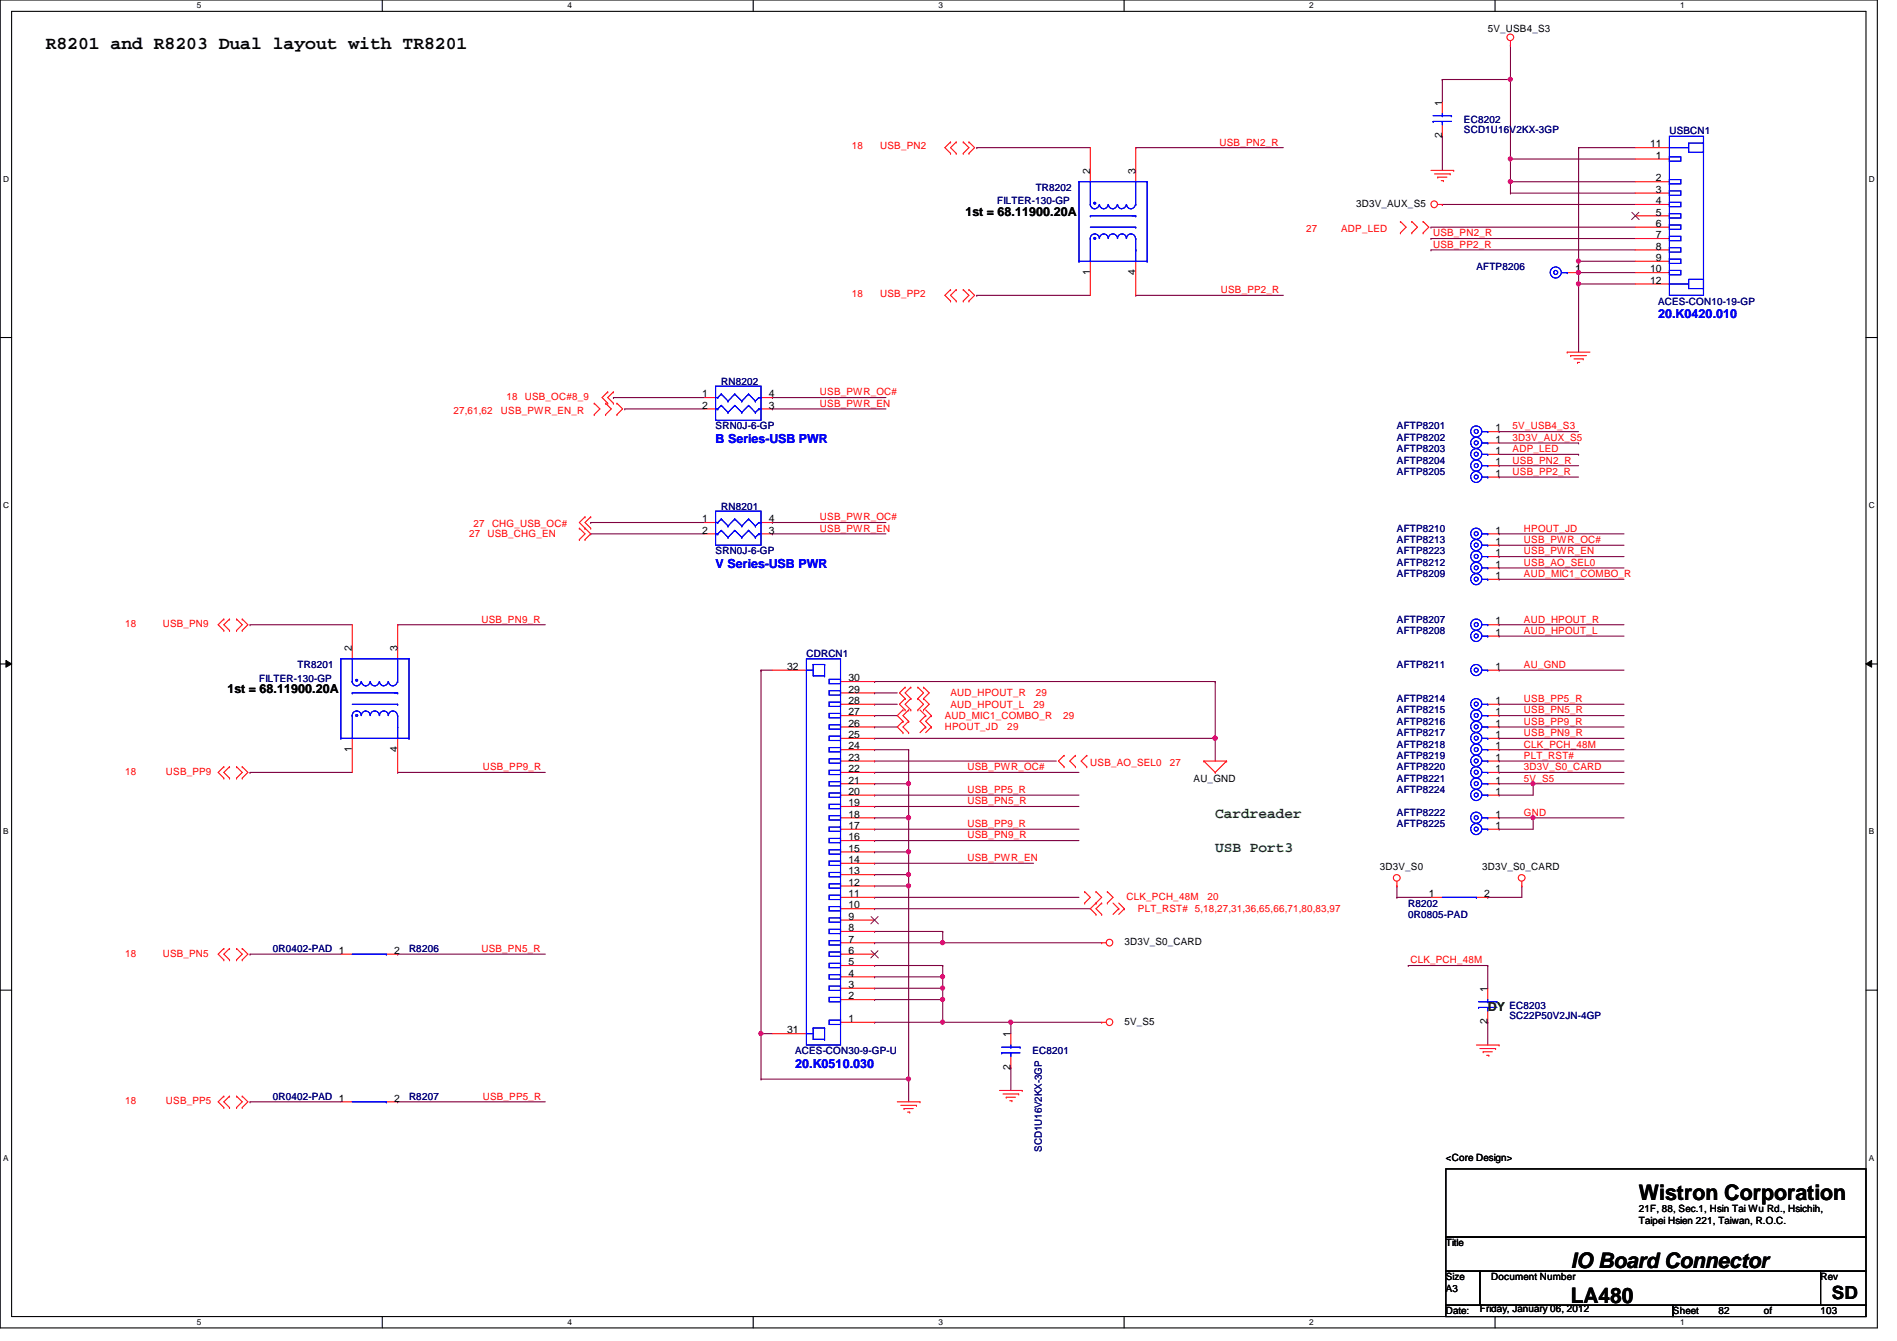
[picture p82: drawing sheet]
<svg xmlns="http://www.w3.org/2000/svg" width="297mm" height="210mm" viewBox="0 0 297 210" stroke-linecap="round" stroke-linejoin="round" font-family="sans-serif">
<defs><g id="words">
<g font-size="3.3">
<text x="256.6" y="187.9">Wistron Corporation</text>
<text x="246" y="203.9">LA480</text>
<text x="246" y="198.5">IO Board Connector</text>
</g>
<g font-size="2.8">
<text x="7.2" y="7.7">R8201 and R8203 Dual layout with TR8201</text>
<text x="286.8" y="203.4">SD</text>
</g>
<g font-size="2.3" fill="#008000">
<text x="190.3" y="128.1">Cardreader</text>
<text x="190.3" y="133.4">USB Port3</text>
</g>
<g font-size="1.9">
<text x="151.2" y="33.8">1st = 68.11900.20A</text>
<text x="35.6" y="108.5">1st = 68.11900.20A</text>
</g>
<g font-size="1.9" fill="#00f">
<text x="259.6" y="49.8">20.K0420.010</text>
<text x="112.1" y="69.4">B Series-USB PWR</text>
<text x="112.1" y="88.9">V Series-USB PWR</text>
<text x="124.5" y="167.2">20.K0510.030</text>
</g>
<text font-size="1.9" fill="#008000" x="233" y="158.3">DY</text>
<g font-size="1.6">
<text x="233" y="5">5V_USB4_S3</text>
<text x="225.8" y="16.6" transform="rotate(-90 225.8 16.6)">1</text>
<text x="225.8" y="21.7" transform="rotate(-90 225.8 21.7)">2</text>
<text x="258.4" y="23.1">11</text>
<text x="170.7" y="27.2" transform="rotate(-90 170.7 27.2)">2</text>
<text x="177.8" y="27.2" transform="rotate(-90 177.8 27.2)">3</text>
<text x="259.3" y="24.8">1</text>
<text x="259.3" y="28.4">2</text>
<text x="212.3" y="32.4">3D3V_AUX_S5</text>
<text x="259.3" y="30.2">3</text>
<text x="259.3" y="32">4</text>
<text x="259.3" y="33.7">5</text>
<text x="259.3" y="35.5">6</text>
<text x="259.3" y="37.3">7</text>
<text x="259.3" y="39.1">8</text>
<text x="259.3" y="40.9">9</text>
<text x="170.7" y="43" transform="rotate(-90 170.7 43)">1</text>
<text x="177.8" y="43" transform="rotate(-90 177.8 43)">4</text>
<text x="246.6" y="42.6">1</text>
<text x="258.4" y="42.6">10</text>
<text x="258.4" y="44.4">12</text>
<text x="109.9" y="62.2">1</text>
<text x="109.9" y="64">2</text>
<text x="120.4" y="64">3</text>
<text x="120.4" y="62.2">4</text>
<text x="234.2" y="71.1">1</text>
<text x="234.2" y="67.5">1</text>
<text x="234.2" y="69.3">1</text>
<text x="234.2" y="74.6">1</text>
<text x="234.2" y="72.9">1</text>
<text x="109.9" y="81.7">1</text>
<text x="109.9" y="83.5">2</text>
<text x="120.4" y="83.5">3</text>
<text x="120.4" y="81.7">4</text>
<text x="234.2" y="83.5">1</text>
<text x="234.2" y="87.1">1</text>
<text x="234.2" y="85.3">1</text>
<text x="234.2" y="88.9">1</text>
<text x="234.2" y="90.6">1</text>
<text x="55.1" y="101.9" transform="rotate(-90 55.1 101.9)">2</text>
<text x="62.2" y="101.9" transform="rotate(-90 62.2 101.9)">3</text>
<text x="234.2" y="99.5">1</text>
<text x="234.2" y="97.7">1</text>
<text x="123.3" y="104.9">32</text>
<text x="132.8" y="106.6">30</text>
<text x="234.2" y="104.9">1</text>
<text x="132.8" y="113.7">26</text>
<text x="132.8" y="112">27</text>
<text x="132.8" y="110.2">28</text>
<text x="132.8" y="108.4">29</text>
<text x="234.2" y="112">1</text>
<text x="234.2" y="110.2">1</text>
<text x="234.2" y="113.7">1</text>
<text x="55.1" y="117.7" transform="rotate(-90 55.1 117.7)">1</text>
<text x="62.2" y="117.7" transform="rotate(-90 62.2 117.7)">4</text>
<text x="132.8" y="119.1">23</text>
<text x="132.8" y="117.3">24</text>
<text x="132.8" y="115.5">25</text>
<text x="234.2" y="119.1">1</text>
<text x="234.2" y="115.5">1</text>
<text x="234.2" y="117.3">1</text>
<text x="132.8" y="124.4">20</text>
<text x="132.8" y="122.6">21</text>
<text x="132.8" y="120.9">22</text>
<text x="186.9" y="122.3">AU_GND</text>
<text x="234.2" y="124.4">1</text>
<text x="234.2" y="122.6">1</text>
<text x="234.2" y="120.9">1</text>
<text x="132.8" y="131.5">16</text>
<text x="132.8" y="129.8">17</text>
<text x="132.8" y="128">18</text>
<text x="132.8" y="126.2">19</text>
<text x="234.2" y="128">1</text>
<text x="234.2" y="129.8">1</text>
<text x="132.8" y="136.9">13</text>
<text x="132.8" y="135.1">14</text>
<text x="132.8" y="133.3">15</text>
<text x="216.1" y="136.2">3D3V_S0</text>
<text x="232.1" y="136.2">3D3V_S0_CARD</text>
<text x="132.8" y="144">9</text>
<text x="132.8" y="142.2">10</text>
<text x="132.8" y="140.4">11</text>
<text x="132.8" y="138.6">12</text>
<text x="223.7" y="140.4">1</text>
<text x="232.4" y="140.4">2</text>
<text x="61.7" y="149.3">2</text>
<text x="132.8" y="149.3">6</text>
<text x="132.8" y="147.5">7</text>
<text x="132.8" y="145.8">8</text>
<text x="176.1" y="148">3D3V_S0_CARD</text>
<text x="132.8" y="154.6">3</text>
<text x="132.8" y="152.9">4</text>
<text x="132.8" y="151.1">5</text>
<text x="232.9" y="155.2" transform="rotate(-90 232.9 155.2)">1</text>
<text x="123.3" y="161.8">31</text>
<text x="132.8" y="160">1</text>
<text x="132.8" y="156.4">2</text>
<text x="176.1" y="160.4">5V_S5</text>
<text x="232.9" y="160.4" transform="rotate(-90 232.9 160.4)">2</text>
<text x="158.2" y="167.5" transform="rotate(-90 158.2 167.5)">2</text>
<text x="158.2" y="162.3" transform="rotate(-90 158.2 162.3)">1</text>
<text x="61.7" y="172.4">2</text>
<text x="226.4" y="181.7">&lt;Core Design&gt;</text>
<text x="256.6" y="189.7">21F, 88, Sec.1, Hsin Tai Wu Rd., Hsichih,</text>
<text x="256.6" y="191.6">Taipei Hsien 221, Taiwan, R.O.C.</text>
<text x="226.4" y="195.1">Title</text>
<text x="226.4" y="200.4">Size</text>
<text x="226.4" y="202.2">A3</text>
<text x="233.5" y="200.4">Document Number</text>
<text x="285.1" y="200.4">Rev</text>
<text x="226.4" y="205.7">Date:</text>
<text x="231.7" y="205.4">Friday, January 06, 2012</text>
<text x="262" y="205.7">Sheet</text>
<text x="269.1" y="205.7">82</text>
<text x="276.2" y="205.7">of</text>
<text x="285.1" y="205.7">103</text>
</g>
<g font-size="1.6" fill="#f00">
<text x="133.4" y="23.3">18</text>
<text x="137.8" y="23.3">USB_PN2</text>
<text x="191" y="22.8">USB_PN2_R</text>
<text x="204.5" y="36.3">27</text>
<text x="210" y="36.3">ADP_LED</text>
<text x="224.4" y="37">USB_PN2_R</text>
<text x="224.4" y="38.8">USB_PP2_R</text>
<text x="133.4" y="46.4">18</text>
<text x="137.8" y="46.4">USB_PP2</text>
<text x="191.2" y="45.9">USB_PP2_R</text>
<text x="71" y="64.7">27,61,62</text>
<text x="78.4" y="64.7">USB_PWR_EN_R</text>
<text x="79.3" y="62.6">18 USB_OC#8_9</text>
<text x="128.4" y="63.7">USB_PWR_EN</text>
<text x="128.4" y="61.9">USB_PWR_OC#</text>
<text x="236.9" y="67.2">5V_USB4_S3</text>
<text x="236.9" y="69">3D3V_AUX_S5</text>
<text x="236.9" y="70.8">ADP_LED</text>
<text x="236.9" y="72.6">USB_PN2_R</text>
<text x="236.9" y="74.3">USB_PP2_R</text>
<text x="74.2" y="82.5">27</text>
<text x="77" y="82.5">CHG_USB_OC#</text>
<text x="128.4" y="81.4">USB_PWR_OC#</text>
<text x="128.4" y="83.2">USB_PWR_EN</text>
<text x="238.6" y="83.2">HPOUT_JD</text>
<text x="73.5" y="84.1">27 USB_CHG_EN</text>
<text x="238.6" y="88.6">USB_AO_SEL0</text>
<text x="238.6" y="85">USB_PWR_OC#</text>
<text x="238.6" y="86.8">USB_PWR_EN</text>
<text x="238.6" y="90.3">AUD_MIC1_COMBO_R</text>
<text x="19.6" y="98.2">18</text>
<text x="25.5" y="98.2">USB_PN9</text>
<text x="75.4" y="97.5">USB_PN9_R</text>
<text x="238.6" y="97.5">AUD_HPOUT_R</text>
<text x="238.6" y="99.2">AUD_HPOUT_L</text>
<text x="238.6" y="104.6">AU_GND</text>
<text x="148" y="112.6">AUD_MIC1_COMBO_R</text>
<text x="148.8" y="110.8">AUD_HPOUT_L</text>
<text x="148.8" y="109">AUD_HPOUT_R</text>
<text x="161.8" y="110.8">29</text>
<text x="162.2" y="109">29</text>
<text x="166.5" y="112.6">29</text>
<text x="238.6" y="109.9">USB_PP5_R</text>
<text x="238.6" y="111.7">USB_PN5_R</text>
<text x="238.6" y="113.5">USB_PP9_R</text>
<text x="148" y="114.3">HPOUT_JD</text>
<text x="157.7" y="114.3">29</text>
<text x="170.7" y="119.8">USB_AO_SEL0</text>
<text x="183.2" y="119.8">27</text>
<text x="238.6" y="115.2">USB_PN9_R</text>
<text x="238.6" y="117">CLK_PCH_48M</text>
<text x="238.6" y="118.8">PLT_RST#</text>
<text x="19.6" y="121.3">18</text>
<text x="26" y="121.3">USB_PP9</text>
<text x="75.6" y="120.6">USB_PP9_R</text>
<text x="151.5" y="120.6">USB_PWR_OC#</text>
<text x="151.5" y="124.1">USB_PP5_R</text>
<text x="151.5" y="125.9">USB_PN5_R</text>
<text x="238.6" y="120.6">3D3V_S0_CARD</text>
<text x="238.6" y="122.3">5V_S5</text>
<text x="151.5" y="131.2">USB_PN9_R</text>
<text x="151.5" y="129.5">USB_PP9_R</text>
<text x="238.6" y="127.7">GND</text>
<text x="151.5" y="134.8">USB_PWR_EN</text>
<text x="176.4" y="140.8">CLK_PCH_48M</text>
<text x="178.2" y="142.8">PLT_RST# 5,18,27,31,36,65,66,71,80,83,97</text>
<text x="189.1" y="140.8">20</text>
<text x="19.6" y="149.7">18</text>
<text x="25.5" y="149.7">USB_PN5</text>
<text x="75.4" y="149">USB_PN5_R</text>
<text x="220.8" y="150.8">CLK_PCH_48M</text>
<text x="19.6" y="172.8">18</text>
<text x="26" y="172.8">USB_PP5</text>
<text x="75.6" y="172.1">USB_PP5_R</text>
</g>
<g font-size="1.6" fill="#000080">
<text x="229.2" y="19.2">EC8202</text>
<text x="229.2" y="20.8">SCD1U16V2KX-3GP</text>
<text x="261.4" y="21">USBCN1</text>
<text x="162.2" y="29.9">TR8202</text>
<text x="156.2" y="32">FILTER-130-GP</text>
<text x="231.2" y="42.3">AFTP8206</text>
<text x="259.6" y="47.7">ACES-CON10-19-GP</text>
<text x="112.9" y="60.3">RN8202</text>
<text x="112.1" y="67.2">SRN0J-6-GP</text>
<text x="218.7" y="70.8">AFTP8203</text>
<text x="218.7" y="67.2">AFTP8201</text>
<text x="218.7" y="69">AFTP8202</text>
<text x="218.7" y="74.3">AFTP8205</text>
<text x="218.7" y="72.6">AFTP8204</text>
<text x="112.9" y="79.8">RN8201</text>
<text x="218.7" y="83.2">AFTP8210</text>
<text x="112.1" y="86.8">SRN0J-6-GP</text>
<text x="218.7" y="86.8">AFTP8223</text>
<text x="218.7" y="85">AFTP8213</text>
<text x="218.7" y="88.6">AFTP8212</text>
<text x="218.7" y="90.3">AFTP8209</text>
<text x="218.7" y="99.2">AFTP8208</text>
<text x="218.7" y="97.5">AFTP8207</text>
<text x="40.6" y="106.7">FILTER-130-GP</text>
<text x="46.6" y="104.6">TR8201</text>
<text x="126.3" y="102.8">CDRCN1</text>
<text x="218.7" y="104.6">AFTP8211</text>
<text x="218.7" y="111.7">AFTP8215</text>
<text x="218.7" y="109.9">AFTP8214</text>
<text x="218.7" y="113.5">AFTP8216</text>
<text x="218.7" y="118.8">AFTP8219</text>
<text x="218.7" y="115.2">AFTP8217</text>
<text x="218.7" y="117">AFTP8218</text>
<text x="218.7" y="124.1">AFTP8224</text>
<text x="218.7" y="122.3">AFTP8221</text>
<text x="218.7" y="120.6">AFTP8220</text>
<text x="218.7" y="127.7">AFTP8222</text>
<text x="218.7" y="129.5">AFTP8225</text>
<text x="220.5" y="141.9">R8202</text>
<text x="220.5" y="143.7">0R0805-PAD</text>
<text x="42.7" y="149">0R0402-PAD 1</text>
<text x="64" y="149">R8206</text>
<text x="236.3" y="157.9">EC8203</text>
<text x="236.3" y="159.5">SC22P50V2JN-4GP</text>
<text x="124.5" y="165">ACES-CON30-9-GP-U</text>
<text x="161.7" y="165">EC8201</text>
<text x="42.7" y="172.1">0R0402-PAD 1</text>
<text x="64" y="172.1">R8207</text>
<text x="163.1" y="180.3" transform="rotate(-90 163.1 180.3)">SCD1U16V2KX-3GP</text>
</g>
<g font-size="1.3">
<text x="30.8" y="1.3">5</text>
<text x="88.9" y="1.3">4</text>
<text x="146.9" y="1.3">3</text>
<text x="205" y="1.3">2</text>
<text x="263.1" y="1.3">1</text>
<text x=".5" y="28.4">D</text>
<text x="292.6" y="28.4">D</text>
<text x=".5" y="79.5">C</text>
<text x="292.6" y="79.5">C</text>
<text x=".5" y="130.6">B</text>
<text x="292.6" y="130.6">B</text>
<text x=".5" y="181.7">A</text>
<text x="292.6" y="181.7">A</text>
<text x="30.8" y="207.4">5</text>
<text x="88.9" y="207.4">4</text>
<text x="146.9" y="207.4">3</text>
<text x="205" y="207.4">2</text>
<text x="263.1" y="207.4">1</text>
</g>
</g></defs>
<path d="M0 0h294v207.9h-294zM1.8 1.8h290.4v204.3h-290.4z" fill="none" stroke="#000" stroke-width=".17"/>
<g fill="#fff">
<path d="M30.8 .2h.7v1.4h-.7z"/>
<path d="M30.8 206.2h.7v1.4h-.7z"/>
</g>
<path d="M59.9 0v1.8M59.9 206.1v1.8" fill="none" stroke="#000" stroke-width=".17"/>
<g fill="#fff">
<path d="M88.9 .2h.6v1.4h-.6z"/>
<path d="M88.9 206.2h.6v1.4h-.6z"/>
</g>
<path d="M117.9 0v1.8M117.9 206.1v1.8" fill="none" stroke="#000" stroke-width=".17"/>
<g fill="#fff">
<path d="M146.9 .2h.7v1.4h-.7z"/>
<path d="M146.9 206.2h.7v1.4h-.7z"/>
</g>
<path d="M176 0v1.8M176 206.1v1.8" fill="none" stroke="#000" stroke-width=".17"/>
<g fill="#fff">
<path d="M205 .2h.7v1.4h-.7z"/>
<path d="M205 206.2h.7v1.4h-.7z"/>
</g>
<path d="M234.1 0v1.8M234.1 206.1v1.8" fill="none" stroke="#000" stroke-width=".17"/>
<g fill="#fff">
<path d="M263.1 .2h.7v1.4h-.7z"/>
<path d="M263.1 206.2h.7v1.4h-.7z"/>
<path d="M.5 27.3h.9v1.4h-.9z"/>
<path d="M292.6 27.3h.9v1.4h-.9z"/>
<path d="M.5 78.4h.9v1.4h-.9z"/>
<path d="M292.6 78.4h.9v1.4h-.9z"/>
</g>
<path d="M0 52.8h1.8M292.2 52.8h1.8" fill="none" stroke="#000" stroke-width=".17"/>
<g fill="#fff">
<path d="M.5 129.5h.8v1.4h-.8z"/>
<path d="M292.6 129.5h.9v1.4h-.9z"/>
</g>
<path d="M0 103.9h1.8M292.2 103.9h1.8" fill="none" stroke="#000" stroke-width=".17"/>
<path d="M.9 103.4l.9 .5-.9 .5zM292.2 103.9l.9-.5v1z" fill="#000"/>
<path d="M.9 103.4l.9 .5-.9 .5zM292.2 103.9l.9-.5v1z" fill="none" stroke="#000" stroke-width=".16"/>
<g fill="#fff">
<path d="M.5 180.5h.8v1.4h-.8z"/>
<path d="M292.6 180.5h.9v1.4h-.9z"/>
</g>
<path d="M0 155h1.8M292.2 155h1.8" fill="none" stroke="#000" stroke-width=".17"/>
<path d="M234.7 67.6h.1M234.7 67.6h12.5M136.9 136.9h.1M136.9 136.9h5.4M142.3 136.9h.1M142.3 136.9v1.8" fill="none" stroke="#800040" stroke-width=".17"/>
<circle cx="142.3" cy="136.9" r=".32" fill="#f0f"/>
<circle cx="142.3" cy="136.9" r=".32" fill="none" stroke="#f0f" stroke-width=".17"/>
<path d="M136.9 106.7h.1M136.9 115.6h.1M136.9 106.7h53.4M136.9 115.6h53.4" fill="none" stroke="#800040" stroke-width=".17"/>
<circle cx="190.3" cy="115.5" r=".32" fill="#f0f"/>
<circle cx="190.3" cy="115.5" r=".32" fill="none" stroke="#f0f" stroke-width=".17"/>
<path d="M190.3 106.7h.1M190.3 115.6h.1M190.3 106.7v12.4M136.9 140.5h.1M136.9 140.5h32" fill="none" stroke="#800040" stroke-width=".17"/>
<circle cx="190.3" cy="115.5" r=".32" fill="#f0f"/>
<circle cx="190.3" cy="115.5" r=".32" fill="none" stroke="#f0f" stroke-width=".17"/>
<path d="M136.9 154.7h.1M136.9 154.7h10.7" fill="none" stroke="#800040" stroke-width=".17"/>
<circle cx="147.6" cy="154.7" r=".32" fill="#f0f"/>
<circle cx="147.6" cy="154.7" r=".32" fill="none" stroke="#f0f" stroke-width=".17"/>
<path d="M136.9 152.9h.1M136.9 152.9h10.7" fill="none" stroke="#800040" stroke-width=".17"/>
<circle cx="147.6" cy="152.9" r=".32" fill="#f0f"/>
<circle cx="147.6" cy="152.9" r=".32" fill="none" stroke="#f0f" stroke-width=".17"/>
<g fill="none" stroke="#800040" stroke-width=".17">
<path d="M136.9 119.1h.1M136.9 119.1h28.5M136.9 120.9h.1M136.9 120.9h32M136.9 151.1h.1M136.9 151.1h10.7M147.6 152.9h.1M147.6 154.7h.1M147.6 151.1h.1M147.6 145.8h.1M147.6 147.6h.1M147.6 145.8v1.8"/>
<path d="M147.6 151.1v5.4M147.6 147.6h24.9"/>
</g>
<circle cx="147.6" cy="147.5" r=".32" fill="#f0f"/>
<circle cx="147.6" cy="147.5" r=".32" fill="none" stroke="#f0f" stroke-width=".17"/>
<path d="M136.9 113.8h.1M136.9 113.8h3.6M147.6 160h.1M147.6 160h10.7" fill="none" stroke="#800040" stroke-width=".17"/>
<circle cx="147.6" cy="160" r=".32" fill="#f0f"/>
<circle cx="147.6" cy="160" r=".32" fill="none" stroke="#f0f" stroke-width=".17"/>
<path d="M142.3 133.3h.1M142.3 133.3v3.6" fill="none" stroke="#800040" stroke-width=".17"/>
<circle cx="142.3" cy="133.3" r=".32" fill="#f0f"/>
<circle cx="142.3" cy="133.3" r=".32" fill="none" stroke="#f0f" stroke-width=".17"/>
<g fill="none" stroke="#800040" stroke-width=".17">
<path d="M136.9 117.3h.1M136.9 117.3h5.4M142.3 117.3h.1M142.3 117.3v5.4h-5.4M136.9 124.5h.1M136.9 126.2h.1M136.9 131.6h.1M136.9 129.8h.1M136.9 122.7h.1M136.9 128h.1M136.9 124.5h32M136.9 126.2h32"/>
<path d="M136.9 131.6h32M136.9 129.8h32M136.9 128h5.4M158.3 160h.1M158.3 160h14.2"/>
</g>
<circle cx="158.3" cy="160" r=".32" fill="#f0f"/>
<circle cx="158.3" cy="160" r=".32" fill="none" stroke="#f0f" stroke-width=".17"/>
<path d="M136.9 108.5h.1M136.9 108.5h3.6M142.3 122.7h.1M142.3 122.7v5.3M158.3 160h.1M158.3 167.1h.1M158.3 160v1.8M158.3 167.1v3.6" fill="none" stroke="#800040" stroke-width=".17"/>
<circle cx="142.3" cy="128" r=".32" fill="#f0f"/>
<circle cx="142.3" cy="128" r=".32" fill="none" stroke="#f0f" stroke-width=".17"/>
<circle cx="142.3" cy="122.7" r=".32" fill="#f0f"/>
<circle cx="142.3" cy="122.7" r=".32" fill="none" stroke="#f0f" stroke-width=".17"/>
<path d="M136.9 110.2h.1M136.9 110.2h3.6M136.9 138.7h.1M136.9 138.7h5.4M136.9 142.2h.1M136.9 156.5h.1M136.9 142.2h33.8M136.9 156.5h10.7M147.6 156.5h.1M147.6 156.5v3.5h-10.7M136.9 160h.1" fill="none" stroke="#800040" stroke-width=".17"/>
<circle cx="147.6" cy="156.4" r=".32" fill="#f0f"/>
<circle cx="147.6" cy="156.4" r=".32" fill="none" stroke="#f0f" stroke-width=".17"/>
<path d="M142.3 138.7h.1M142.3 138.7v30.2" fill="none" stroke="#800040" stroke-width=".17"/>
<circle cx="142.3" cy="168.9" r=".32" fill="#f0f"/>
<circle cx="142.3" cy="168.9" r=".32" fill="none" stroke="#f0f" stroke-width=".17"/>
<circle cx="142.3" cy="138.7" r=".32" fill="#f0f"/>
<circle cx="142.3" cy="138.7" r=".32" fill="none" stroke="#f0f" stroke-width=".17"/>
<path d="M136.9 112h.1M136.9 112h3.6M136.9 133.3h.1M136.9 133.3h5.4M136.9 145.8h.1M136.9 145.8h10.7M119.2 161.8h.1M119.2 161.8v7.1" fill="none" stroke="#800040" stroke-width=".17"/>
<circle cx="119.1" cy="161.8" r=".32" fill="#f0f"/>
<circle cx="119.1" cy="161.8" r=".32" fill="none" stroke="#f0f" stroke-width=".17"/>
<path d="M119.2 104.9h.1M119.2 104.9v56.9M142.3 128h.1M142.3 128v5.3M119.2 168.9h.1M119.2 168.9h23.1M142.3 168.9h.1M142.3 168.9v3.6" fill="none" stroke="#800040" stroke-width=".17"/>
<circle cx="142.3" cy="128" r=".32" fill="#f0f"/>
<circle cx="142.3" cy="128" r=".32" fill="none" stroke="#f0f" stroke-width=".17"/>
<g fill="none" stroke="#800040" stroke-width=".17">
<path d="M234.7 72.9h.1M234.7 74.7h.1M234.7 69.3h12.5M234.7 72.9h12.5M234.7 74.7h12.5M234.7 71.1h12.5M247.2 69.3h.1M247.2 71.1h.1M234.7 97.8h.1M234.7 99.6h.1M234.7 90.7h.1M234.7 83.6h.1"/>
<path d="M234.7 88.9h.1M234.7 85.3h.1M234.7 97.8h19.6M234.7 99.6h19.6M234.7 90.7h19.6M234.7 83.6h19.6M234.7 88.9h19.6M234.7 85.3h19.6M234.7 104.9h.1M234.7 110.2h.1M234.7 112h.1M234.7 113.8h.1"/>
<path d="M234.7 115.6h.1M234.7 117.3h.1M234.7 119.1h.1M234.7 104.9h19.6M234.7 110.2h19.6M234.7 112h19.6M234.7 113.8h19.6M234.7 115.6h19.6M234.7 117.3h19.6M234.7 119.1h19.6M234.7 120.9h.1M234.7 120.9h19.6"/>
<path d="M240.1 122.7h.1M240.1 122.7h14.2M136.9 147.6h.1M136.9 147.6h10.7"/>
</g>
<circle cx="240" cy="122.7" r=".32" fill="#f0f"/>
<circle cx="240" cy="122.7" r=".32" fill="none" stroke="#f0f" stroke-width=".17"/>
<g fill="none" stroke="#800040" stroke-width=".17">
<path d="M247.2 40.9h.1M247.2 40.9h8.9M96.1 62.2h.1M96.1 62.2h14.2M97.8 64h.1M97.8 64h12.5M120.9 64h.1M120.9 62.2h.1M120.9 64h17.8M120.9 62.2h17.8M39.2 97.8h.1M39.2 97.8h16"/>
<path d="M92.5 83.6h.1M92.5 81.8h.1M92.5 83.6h17.8M92.5 81.8h17.8M120.9 81.8h.1M120.9 83.6h.1M120.9 83.6h17.8M120.9 81.8h17.8M234.7 87.1h.1M234.7 87.1h19.6M119.2 104.9h.1M119.2 104.9h1.7"/>
<path d="M39.2 120.9h.1M39.2 120.9h16M136.9 135.1h.1M136.9 135.1h24.9M218.7 138.7h.1M218.7 138.7v1.8M238.3 138.7h.1M238.3 138.7v1.8h-5.3M240.1 128h.1M240.1 128h14.2M218.7 140.5h.1M218.7 140.5h5.4"/>
<path d="M233 140.5h.1M119.2 161.8h.1M119.2 161.8h1.7"/>
</g>
<circle cx="247.2" cy="40.9" r=".32" fill="#f0f"/>
<circle cx="247.2" cy="40.9" r=".32" fill="none" stroke="#f0f" stroke-width=".17"/>
<path d="M247.2 42.7h.1M247.2 42.7v1.7" fill="none" stroke="#800040" stroke-width=".17"/>
<circle cx="247.2" cy="42.6" r=".32" fill="#f0f"/>
<circle cx="247.2" cy="42.6" r=".32" fill="none" stroke="#f0f" stroke-width=".17"/>
<path d="M236.5 12.4h.1M236.5 12.4v12.5M236.5 30.2h.1M236.5 28.4h.1M236.5 24.9h.1M236.5 30.2h19.6M236.5 28.4v1.8M236.5 24.9h19.6" fill="none" stroke="#800040" stroke-width=".17"/>
<circle cx="236.5" cy="24.9" r=".32" fill="#f0f"/>
<circle cx="236.5" cy="24.9" r=".32" fill="none" stroke="#f0f" stroke-width=".17"/>
<path d="M247.2 23.1h.1M247.2 23.1h8.9M247.2 23.1v17.8M247.2 42.7h.1M247.2 44.4h.1M247.2 42.7h8.9M247.2 44.4h8.9" fill="none" stroke="#800040" stroke-width=".17"/>
<circle cx="247.2" cy="44.4" r=".32" fill="#f0f"/>
<circle cx="247.2" cy="44.4" r=".32" fill="none" stroke="#f0f" stroke-width=".17"/>
<path d="M225.8 12.4h.1M225.8 12.4v3.6M225.8 12.4h10.7M225.8 21.3h.1M225.8 21.3v5.4M247.2 44.4h.1M247.2 44.4v10.7" fill="none" stroke="#800040" stroke-width=".17"/>
<circle cx="236.5" cy="12.4" r=".32" fill="#f0f"/>
<circle cx="236.5" cy="12.4" r=".32" fill="none" stroke="#f0f" stroke-width=".17"/>
<path d="M236.5 7.1h.1M236.5 7.1v5.3M247.2 42.7h.1M247.2 40.9v1.8" fill="none" stroke="#800040" stroke-width=".17"/>
<circle cx="247.2" cy="42.6" r=".32" fill="#f0f"/>
<circle cx="247.2" cy="42.6" r=".32" fill="none" stroke="#f0f" stroke-width=".17"/>
<path d="M224.1 37.3h.1M224.1 39.1h.1M224.1 37.3h32M224.1 39.1h32M225.8 32h.1M225.8 32h30.3M236.5 28.4h.1M236.5 28.4h19.6" fill="none" stroke="#800040" stroke-width=".17"/>
<circle cx="236.5" cy="28.4" r=".32" fill="#f0f"/>
<circle cx="236.5" cy="28.4" r=".32" fill="none" stroke="#f0f" stroke-width=".17"/>
<g fill="none" stroke="#800040" stroke-width=".17">
<path d="M152.9 23.1h.1M152.9 23.1h17.8M177.8 23.1h.1M177.8 23.1h23.2M224.1 35.6h.1M224.1 35.6h32M236.5 24.9h.1M236.5 24.9v3.5M152.9 46.2h.1M152.9 46.2h17.8M177.8 46.2h.1M177.8 46.2h23.2"/>
<path d="M62.3 97.8h.1M62.3 97.8h23.1M62.3 120.9h.1M62.3 120.9h23.1M234.7 124.5h.1M234.7 122.7h.1M234.7 129.8h.1M234.7 122.7h5.4M240.1 122.7h.1M240.1 128h.1M240.1 122.7v1.8h-5.4M240.1 128v1.8h-5.4"/>
<path d="M39.2 149.4h.1M39.2 149.4h14.2M62.3 149.4h.1M62.3 149.4h23.1M220.5 151.1h.1M220.5 151.1h12.5M233 151.1h.1M233 151.1v3.6M39.2 172.5h.1M39.2 172.5h14.2M62.3 172.5h.1M62.3 172.5h23.1"/>
<path d="M233 160h.1M233 160v3.6"/>
</g>
<circle cx="240" cy="128" r=".32" fill="#f0f"/>
<circle cx="240" cy="128" r=".32" fill="none" stroke="#f0f" stroke-width=".17"/>
<path d="M234.7 128h.1M234.7 128h5.4" fill="none" stroke="#800040" stroke-width=".17"/>
<g fill="none" stroke="#f00" stroke-width=".17">
<path d="M225.8 16v1.8M225.8 19.6v1.7M236.5 7.1h.1M236.5 6.4v.7M148.8 22.2h.1M148.8 24h.1M148.8 22.2l-.8 .9 .8 .9M149.7 22.2h.1M149.7 24h.1M149.7 22.2l-.9 .9 .9 .9M150.8 24h.1M150.8 22.2h.1"/>
<path d="M150.8 22.2l.9 .9-.9 .9M151.7 22.2h.1M151.7 24h.1M151.7 22.2l.9 .9-.9 .9M170.7 23.1v5.3M177.8 23.1v5.3M219.3 36.4h.1M219.3 34.7h.1M219.3 34.7l.9 .9-.9 .8M221.1 34.7h.1M221.1 36.4h.1M221.1 34.7l.9 .9-.9 .8"/>
<path d="M222.8 36.4h.1M222.8 34.7h.1M222.8 34.7l.9 .9-.9 .8M224.1 26.7h3.5M224.6 27.2h2.5M225.1 27.7h.1M225.1 27.7h1.5M225.1 32h.7M225.7 28.3h.3M225.8 32h.1M226 28.3h.1M227.1 27.2h.1"/>
<path d="M227.6 26.7h.1M256.1 32h5.3M256.1 24.9h5.3M256.1 28.4h5.3M256.1 30.2h5.3M256.1 33.8h5.3M256.1 35.6h5.3M256.1 37.3h5.3M256.1 39.1h5.3M256.1 23.1h5.3M148.8 45.3h.1M148.8 47.1h.1"/>
<path d="M148.8 45.3l-.8 .9 .8 .9M149.7 45.3h.1M149.7 47.1h.1M149.7 45.3l-.9 .9 .9 .9M150.8 47.1h.1M150.8 45.3h.1M150.8 45.3l.9 .9-.9 .9M151.7 45.3h.1M151.7 47.1h.1M151.7 45.3l.9 .9-.9 .9M170.7 40.9v5.3M177.8 40.9v5.3"/>
<path d="M245.4 55.1h.1M245.4 55.1h3.6M245.4 42.7h1.8M246 55.7h.1M246 55.7h2.4M246.5 56.2h1.4M247 56.7h.1M247 56.7h.4M247.9 56.2h.1M256.1 40.9h5.3M256.1 42.7h5.3M256.1 44.4h5.3"/>
<path d="M93 64.9h.1M93 63.1h.1M93 63.1l.9 .9-.9 .9M94.8 63.1h.1M94.8 64.9h.1M94.8 63.1l.9 .9-.9 .9M95.2 63.1h.1M95.2 61.3h.1M95.2 61.3l-.9 .9 .9 .9M96.1 63.1h.1M96.1 61.3h.1M96.1 61.3l-.9 .9 .9 .9"/>
<path d="M96.6 64.9h.1M96.6 63.1h.1M96.6 63.1l.9 .9-.9 .9M110.3 62.2h1.8M110.3 64h1.8M119.2 62.2h1.7M119.2 64h1.7M233 71.1h1.7M233 74.7h1.7M233 67.6h1.7M233 72.9h1.7M233 69.3h1.7"/>
<path d="M35 98.7h.1M35 96.9h.1M35 96.9l-.8 .9 .8 .9M35.9 98.7h.1M35.9 96.9h.1M35.9 96.9l-.9 .9 .9 .9M37 96.9h.1M37 98.7h.1M37 96.9l.9 .9-.9 .9M37.9 98.7h.1M37.9 96.9h.1M37.9 96.9l.9 .9-.9 .9"/>
<path d="M55.2 97.8v5.3M62.3 97.8v5.3M90.7 84.5h.1M90.7 82.7h.1M90.7 82.7l.9 .9-.9 .9M91.6 82.7h.1M91.6 84.5h.1M91.6 80.9h.1M91.6 80.9l-.9 .9 1.8 1.8-.9 .9M92.5 80.9h.1M92.5 82.7h.1M92.5 80.9l-.9 .9 .9 .9"/>
<path d="M110.3 83.6h1.8M110.3 81.8h1.8M119.2 83.6h1.7M119.2 81.8h1.7M233 87.1h1.7M233 90.7h1.7M233 99.6h1.7M233 85.3h1.7M233 83.6h1.7M233 97.8h1.7M233 88.9h1.7M55.2 115.6v5.3"/>
<path d="M62.3 115.6v5.3M120.9 104.9h5.4M131.6 119.1h5.3M131.6 117.3h5.3M131.6 115.6h5.3M131.6 113.8h5.3M131.6 112h5.3M131.6 110.2h5.3M131.6 108.5h5.3M131.6 106.7h5.3M141.4 111.1h.1M141.4 112.9h.1"/>
<path d="M141.4 114.7h.1M141.4 111.1l-.9 .9 .9 .9M141.4 112.9l-.9 .9 .9 .9M141.7 111.1h.1M141.7 109.3h.1M141.7 107.6h.1M141.7 109.3l-.9 .9 .9 .9M141.7 107.6l-.9 .9 .9 .8M142.3 112.9h.1M142.3 111.1h.1M142.3 114.7h.1M142.3 111.1l-.9 .9 .9 .9"/>
<path d="M142.3 112.9l-.9 .9 .9 .9M142.6 109.3h.1M142.6 111.1h.1M142.6 107.6h.1M142.6 109.3l-.9 .9 .9 .9M142.6 107.6l-.9 .9 .9 .8M143.7 111.1h.1M143.7 109.3h.1M143.7 107.6h.1M143.7 109.3l.9 .9-.9 .9M143.7 107.6l.9 .9-.9 .8M144.1 111.1l.8 .9"/>
<path d="M144.6 111.1h.1M144.6 109.3h.1M144.6 107.6h.1M144.6 109.3l.9 .9-.9 .9M144.6 107.6l.9 .9-.9 .8M144.9 112h.1M144.9 113.8h.1M144.9 112l-.8 .9 .8 .9M144.9 111.1l.9 .9M144.9 113.8l-.8 .9M145.8 112h.1M145.8 113.8h.1"/>
<path d="M145.8 112l-.9 .9 .9 .9M145.8 113.8l-.9 .9M166.6 118.2h.1M166.6 118.2l-.9 .9 .9 .9M168.4 118.2h.1M168.4 118.2l-.9 .9 .9 .9M170.2 118.2h.1M170.2 118.2l-.9 .9 .9 .9M188.5 119.1h.1M188.5 119.1h3.6M188.5 119.1l1.8 1.8M192.1 119.1h.1"/>
<path d="M192.1 119.1l-1.8 1.8M233 119.1h1.7M233 104.9h1.7M233 117.3h1.7M233 115.6h1.7M233 113.8h1.7M233 112h1.7M233 110.2h1.7M35 121.8h.1M35 120h.1M35 120l-.8 .9 .8 .9M35.9 121.8h.1"/>
<path d="M35.9 120h.1M35.9 120l-.9 .9 .9 .9M37 120h.1M37 121.8h.1M37 120l.9 .9-.9 .9M37.9 121.8h.1M37.9 120h.1M37.9 120l.9 .9-.9 .9M131.6 124.5h5.3M131.6 138.7h5.3M131.6 136.9h5.3M131.6 135.1h5.3"/>
<path d="M131.6 133.3h5.3M131.6 131.6h5.3M131.6 129.8h5.3M131.6 128h5.3M131.6 126.2h5.3M131.6 122.7h5.3M131.6 120.9h5.3M166.6 120h.1M168.4 120h.1M169.8 139.6h.1M169.8 139.6l.9 .9-.9 .9M170.2 120h.1"/>
<path d="M171.6 139.6h.1M171.6 139.6l.9 .9-1.8 1.7 .9 .9M173.4 139.6h.1M173.4 139.6l.9 .9-.9 .9M190.3 120.9h.1M218.7 138.7h.1M218.7 138v.7M233 124.5h1.7M233 129.8h1.7M233 128h1.7M233 122.7h1.7M233 120.9h1.7"/>
<path d="M238.3 138.7h.1M238.3 138v.7M35 150.2h.1M35 148.5h.1M35 148.5l-.8 .9 .8 .8M35.9 150.2h.1M35.9 148.5h.1M35.9 148.5l-.9 .9 .9 .8M37 148.5h.1M37 150.2h.1M37 148.5l.9 .9-.9 .8M37.9 150.2h.1"/>
<path d="M37.9 148.5h.1M37.9 148.5l.9 .9-.9 .8M53.4 149.4h1.8M60.5 149.4h1.8M131.6 147.6h5.3M131.6 156.5h5.3M131.6 154.7h5.3M131.6 152.9h5.3M131.6 151.1h5.3M131.6 149.4h5.3M131.6 145.8h5.3M131.6 144h5.3"/>
<path d="M131.6 142.2h5.3M131.6 140.5h5.3M169.8 141.4h.1M171.6 141.4h.1M171.6 143.1h.1M172.5 147.6h.1M172.5 143.1h.1M172.5 141.4h.1M172.5 147.6h.7M172.5 141.4l-.9 .8 .9 .9M173.4 141.4h.1M174.3 141.4l.9 .8"/>
<path d="M175.2 142.2h.1M175.2 141.4l.9 .8M175.2 142.2l-.9 .9M176.1 142.2h.1M176.1 142.2l-.9 .9M224.1 140.5h1.7M231.2 140.5h1.8M233 154.7v1.8M233 158.2v1.8M35 173.4h.1M35 171.6h.1M35 171.6l-.8 .9 .8 .9"/>
<path d="M35.9 173.4h.1M35.9 171.6h.1M35.9 171.6l-.9 .9 .9 .9M37 171.6h.1M37 173.4h.1M37 171.6l.9 .9-.9 .9M37.9 173.4h.1M37.9 171.6h.1M37.9 171.6l.9 .9-.9 .9M53.4 172.5h1.8M60.5 172.5h1.8M120.9 161.8h5.4"/>
<path d="M131.6 160h5.3M140.5 172.5h3.6M141.1 173h2.4M141.6 173.5h.1M141.6 173.5h1.4M142.1 174.1h.3M142.4 174.1h.1M143.5 173h.1M144.1 172.5h.1M156.5 170.7h3.6M157.1 171.2h2.4M157.6 171.7h.1"/>
<path d="M157.6 171.7h1.4M158.1 172.3h.4M158.3 161.8v1.8M158.3 165.4v1.7M158.5 172.3h.1M159.5 171.2h.1M160.1 170.7h.1M172.5 160h.1M172.5 160h.7M231.2 163.6h3.5M231.7 164.1h2.5M232.2 164.6h.1"/>
<path d="M232.2 164.6h1.5M232.8 165.2h.3M233.1 165.2h.1M234.2 164.1h.1M234.7 163.6h.1"/>
<circle cx="236.5" cy="5.8" r=".52"/>
<circle cx="224.6" cy="32" r=".52"/>
<circle cx="218.7" cy="137.4" r=".52"/>
<circle cx="238.3" cy="137.4" r=".52"/>
<circle cx="173.7" cy="147.5" r=".52"/>
<circle cx="173.7" cy="160" r=".52"/>
</g>
<path d="M226.4 183h65.8v10.6h-65.8zM226.4 193.6h65.8v5.4h-65.8zM226.4 199h5.3v5.3h-5.3zM231.7 199h53.4v5.3h-53.4zM285.1 199h7.1v5.3h-7.1zM226.4 204.3h35.6v1.8h-35.6zM262 204.3h30.2v1.8h-30.2z" fill="none" stroke="#000" stroke-width=".17"/>
<g fill="none" stroke="#00f" stroke-width=".17">
<path d="M224.4 19h.1M224.4 18.1h2.9M224.4 19h2.9M225.8 18.1h.1M225.8 19h.1M225.8 17.8v.3M225.8 19v.6M227.3 18.1h.1M168.9 28.4h.1M168.9 28.4h10.7M168.9 28.4v12.5M170.7 37.3h.1"/>
<path d="M170.7 32h.1M170.7 32a.7 .7 0 0 0 .7 .7 .7 .7 0 0 0 .7-.7M170.7 37.3a.7 .7 0 0 1 .7-.7 .7 .7 0 0 1 .7 .7M170.7 33.8h.1M170.7 28.4v3.6M170.7 37.3v3.6M170.7 35.6h7.1M170.7 33.8h7.1M171.3 31.7h.2v.2h-.2zM171.3 37.2h.2v.2h-.2zM172.2 32a.68 .68 0 0 0 .6 .7 .68 .68 0 0 0 .7-.7M172.2 37.3a.68 .68 0 0 1 .6-.7 .68 .68 0 0 1 .7 .7"/>
<path d="M173.6 32a.7 .7 0 0 0 .7 .7 .7 .7 0 0 0 .7-.7M173.6 37.3a.7 .7 0 0 1 .7-.7 .7 .7 0 0 1 .7 .7M175 32a.66 .66 0 0 0 .5 .7 .66 .66 0 0 0 .8-.5l.1-.2M175 37.3a.68 .68 0 0 1 .7-.7 .68 .68 0 0 1 .7 .7M176.4 32a.7 .7 0 0 0 .7 .7 .7 .7 0 0 0 .7-.7M176.4 37.3a.7 .7 0 0 1 .7-.7 .7 .7 0 0 1 .7 .7M177.8 39.1h.1M177.8 37.3h.1M177.8 32h.1M177.8 35.6h.1M177.8 33.8h.1M177.8 28.4v3.6"/>
<path d="M177.8 37.3v3.6M179.6 28.4h.1M179.6 28.4v12.5M261.4 24.6h1.8v.6h-1.8zM261.4 28.1h1.8v.7h-1.8zM261.4 29.9h1.8v.7h-1.8zM261.4 31.7h1.8v.6h-1.8zM261.4 33.4h1.8v.7h-1.8zM261.4 35.2h1.8v.7h-1.8zM261.4 37h1.8v.7h-1.8zM261.4 38.8h1.8v.7h-1.8zM261.4 21.3h5.3v24.9h-5.3z"/>
<path d="M261.4 23.1h.1M261.4 23.1h3M264.4 22.4h2.3v1.4h-2.3zM168.9 40.9h.1M168.9 40.9h10.7M179.6 40.9h.1M244.5 42.7h.9M245.4 42.7h.1M261.4 40.6h1.8v.6h-1.8zM261.4 42.3h1.8v.7h-1.8zM261.4 44.4h.1M261.4 44.4h3"/>
<path d="M264.4 43.7h2.3v1.5h-2.3zM112.1 60.5h7.1v5.3h-7.1zM112.1 64h.1M112.1 62.2h.3M112.1 64h.3M112.4 62.2h.1M112.4 64h.1M112.9 61.7h.1M112.9 63.5h.1M112.9 61.7l-.5 .5M112.9 61.7l1.1 1.1M112.9 63.5l1.1 1.1"/>
<path d="M112.9 63.5l-.5 .5M114 62.8h.1M114 64.6h.1M115.1 61.7h.1M115.1 63.5h.1M115.1 61.7l-1.1 1.1M115.1 61.7l1.1 1.1M115.1 63.5l1.1 1.1M115.1 63.5l-1.1 1.1M116.2 62.8h.1M116.2 64.6h.1M117.2 61.7h.1"/>
<path d="M117.2 63.5h.1M117.2 61.7l-1 1.1M117.2 61.7l1.1 1.1M117.2 63.5l1.1 1.1M117.2 63.5l-1 1.1M118.3 62.8h.1M118.3 64.6h.1M118.8 62.2h.1M118.8 64h.1M118.8 62.2h.4M118.8 62.2l-.5 .6M118.8 64h.4"/>
<path d="M118.8 64l-.5 .6M119.2 62.2h.1M232.1 71.1h.9M232.1 74.7h.9M232.1 67.6h.9M232.1 72.9h.9M232.1 69.3h.9M233 71.1h.1M233 74.7h.1M233 67.6h.1M233 72.9h.1M233 69.3h.1"/>
<path d="M112.1 80h7.1v5.3h-7.1zM112.1 83.6h.1M112.1 83.6h.3M112.1 81.8h.3M112.4 81.8h.1M112.4 83.6h.1M112.9 81.2h.1M112.9 83h.1M112.9 81.2l-.5 .6M112.9 81.2l1.1 1.1M112.9 83l1.1 1.1M112.9 83l-.5 .6"/>
<path d="M114 82.3h.1M114 84.1h.1M115.1 81.2h.1M115.1 83h.1M115.1 81.2l-1.1 1.1M115.1 81.2l1.1 1.1M115.1 83l1.1 1.1M115.1 83l-1.1 1.1M116.2 82.3h.1M116.2 84.1h.1M117.2 81.2h.1M117.2 83h.1"/>
<path d="M117.2 81.2l-1 1.1M117.2 81.2l1.1 1.1M117.2 83l1.1 1.1M117.2 83l-1 1.1M118.3 82.3h.1M118.3 84.1h.1M118.8 81.8h.1M118.8 83.6h.1M118.8 83.6h.4M118.8 81.8h.4M118.8 81.8l-.5 .5M118.8 83.6l-.5 .5"/>
<path d="M119.2 81.8h.1M232.1 87.1h.9M232.1 90.7h.9M232.1 99.6h.9M232.1 85.3h.9M232.1 83.6h.9M232.1 97.8h.9M232.1 88.9h.9M233 87.1h.1M233 90.7h.1M233 99.6h.1M233 85.3h.1"/>
<path d="M233 83.6h.1M233 97.8h.1M233 88.9h.1M53.4 115.6h.1M53.4 103.1h.1M53.4 103.1h10.6M53.4 115.6h10.6M53.4 103.1v12.5M55.2 112h.1M55.2 106.7h.1M55.2 106.7a.7 .7 0 0 0 .7 .7 .7 .7 0 0 0 .7-.7M55.2 112a.7 .7 0 0 1 .7-.7 .7 .7 0 0 1 .7 .7"/>
<path d="M55.2 108.5h.1M55.2 103.1v3.6M55.2 112v3.6M55.2 110.2h7.1M55.2 108.5h7.1M55.7 106.4h.3v.2h-.3zM55.7 111.9h.3v.2h-.3zM56.6 106.7a.68 .68 0 0 0 .7 .7 .68 .68 0 0 0 .7-.7M56.6 112a.68 .68 0 0 1 .7-.7 .68 .68 0 0 1 .7 .7M58 106.7a.7 .7 0 0 0 .7 .7 .7 .7 0 0 0 .7-.7M58 112a.7 .7 0 0 1 .7-.7 .7 .7 0 0 1 .7 .7M59.4 106.7a.66 .66 0 0 0 .6 .6 .66 .66 0 0 0 .7-.4l.1-.2"/>
<path d="M59.4 112a.68 .68 0 0 1 .7-.7 .68 .68 0 0 1 .7 .7M60.8 106.7a.7 .7 0 0 0 .7 .7 .7 .7 0 0 0 .7-.7M60.8 112a.7 .7 0 0 1 .7-.7 .7 .7 0 0 1 .7 .7M62.3 113.8h.1M62.3 112h.1M62.3 106.7h.1M62.3 110.2h.1M62.3 108.5h.1M62.3 103.1v3.6M62.3 112v3.6M64 103.1h.1M64 115.6h.1"/>
<path d="M64 103.1v12.5M126.3 103.1h5.3v60.5h-5.3zM126.3 104.9h.1M126.3 104.9h1M127.3 104h.1M127.3 104v1.8h1.8M127.3 104h1.8M129.1 104h.1M129.1 105.8h.1M129.1 104v1.8M129.8 118.8h1.8v.7h-1.8zM129.8 115.2h1.8v.7h-1.8z"/>
<path d="M129.8 117h1.8v.7h-1.8zM129.8 111.7h1.8v.7h-1.8zM129.8 113.5h1.8v.6h-1.8zM129.8 108.1h1.8v.7h-1.8zM129.8 109.9h1.8v.7h-1.8zM129.8 106.3h1.8v.7h-1.8zM232.1 110.2h.9M232.1 115.6h.9M232.1 104.9h.9M232.1 119.1h.9M232.1 112h.9M232.1 113.8h.9"/>
<path d="M232.1 117.3h.9M233 119.1h.1M233 115.6h.1M233 112h.1M233 104.9h.1M233 110.2h.1M233 113.8h.1M233 117.3h.1M129.8 136.6h1.8v.6h-1.8zM129.8 138.3h1.8v.7h-1.8zM129.8 133h1.8v.7h-1.8zM129.8 134.8h1.8v.7h-1.8z"/>
<path d="M129.8 129.5h1.8v.6h-1.8zM129.8 131.2h1.8v.7h-1.8zM129.8 125.9h1.8v.7h-1.8zM129.8 127.7h1.8v.7h-1.8zM129.8 122.3h1.8v.7h-1.8zM129.8 124.1h1.8v.7h-1.8zM129.8 120.6h1.8v.6h-1.8zM232.1 124.5h.9M232.1 128h.9M232.1 129.8h.9M232.1 122.7h.9M232.1 120.9h.9"/>
<path d="M233 124.5h.1M233 128h.1M233 129.8h.1M233 122.7h.1M233 120.9h.1M55.2 149.4h5.3M60.5 149.4h.1M129.8 159.7h1.8v.7h-1.8zM129.8 156.1h1.8v.7h-1.8zM129.8 154.3h1.8v.7h-1.8zM129.8 150.8h1.8v.7h-1.8zM129.8 152.6h1.8v.6h-1.8z"/>
<path d="M129.8 147.2h1.8v.7h-1.8zM129.8 149h1.8v.7h-1.8zM129.8 143.7h1.8v.7h-1.8zM129.8 145.5h1.8v.6h-1.8zM129.8 140.1h1.8v.7h-1.8zM129.8 141.9h1.8v.7h-1.8zM225.8 140.5h5.4M231.2 140.5h.1M231.5 157.7h.1M231.5 156.8h2.9M231.5 157.7h2.9M233 156.8h.1"/>
<path d="M233 157.7h.1M233 156.5v.3M233 157.7v.5M234.4 156.8h.1M55.2 172.5h5.3M60.5 172.5h.1M126.3 161.8h.1M126.3 161.8h1M127.3 160.9h.1M127.3 160.9v1.8h1.8M127.3 160.9h1.8M129.1 160.9h.1"/>
<path d="M129.1 162.7h.1M129.1 160.9v1.8M156.8 164.8h.1M156.8 163.9h2.9M156.8 164.8h2.9M158.3 163.9h.1M158.3 164.8h.1M158.3 163.6v.3M158.3 164.8v.6M159.7 163.9h.1"/>
<circle cx="243.6" cy="42.6" r=".32"/>
<circle cx="243.6" cy="42.6" r=".87"/>
<circle cx="231.2" cy="74.6" r=".32"/>
<circle cx="231.2" cy="67.5" r=".32"/>
<circle cx="231.2" cy="72.9" r=".32"/>
<circle cx="231.2" cy="69.3" r=".32"/>
<circle cx="231.2" cy="71.1" r=".32"/>
<circle cx="231.2" cy="71.1" r=".87"/>
<circle cx="231.2" cy="67.5" r=".87"/>
<circle cx="231.2" cy="74.6" r=".87"/>
<circle cx="231.2" cy="69.3" r=".87"/>
<circle cx="231.2" cy="72.9" r=".87"/>
<circle cx="231.2" cy="99.5" r=".32"/>
<circle cx="231.2" cy="85.3" r=".32"/>
<circle cx="231.2" cy="97.8" r=".32"/>
<circle cx="231.2" cy="87.1" r=".32"/>
<circle cx="231.2" cy="83.5" r=".32"/>
<circle cx="231.2" cy="90.7" r=".32"/>
<circle cx="231.2" cy="88.9" r=".32"/>
<circle cx="231.2" cy="85.3" r=".87"/>
<circle cx="231.2" cy="88.9" r=".87"/>
<circle cx="231.2" cy="90.6" r=".87"/>
<circle cx="231.2" cy="99.5" r=".87"/>
<circle cx="231.2" cy="87.1" r=".87"/>
<circle cx="231.2" cy="97.8" r=".87"/>
<circle cx="231.2" cy="83.5" r=".87"/>
<circle cx="231.2" cy="112" r=".32"/>
<circle cx="231.2" cy="115.5" r=".32"/>
<circle cx="231.2" cy="110.2" r=".32"/>
<circle cx="231.2" cy="113.8" r=".32"/>
<circle cx="231.2" cy="119.1" r=".32"/>
<circle cx="231.2" cy="117.3" r=".32"/>
<circle cx="231.2" cy="104.9" r=".32"/>
<circle cx="231.2" cy="115.5" r=".87"/>
<circle cx="231.2" cy="112" r=".87"/>
<circle cx="231.2" cy="104.9" r=".87"/>
<circle cx="231.2" cy="110.2" r=".87"/>
<circle cx="231.2" cy="119.1" r=".87"/>
<circle cx="231.2" cy="117.3" r=".87"/>
<circle cx="231.2" cy="113.8" r=".87"/>
<circle cx="231.2" cy="120.9" r=".32"/>
<circle cx="231.2" cy="124.4" r=".32"/>
<circle cx="231.2" cy="129.8" r=".32"/>
<circle cx="231.2" cy="122.7" r=".32"/>
<circle cx="231.2" cy="128" r=".32"/>
<circle cx="231.2" cy="128" r=".87"/>
<circle cx="231.2" cy="124.4" r=".87"/>
<circle cx="231.2" cy="129.8" r=".87"/>
<circle cx="231.2" cy="120.9" r=".87"/>
<circle cx="231.2" cy="122.7" r=".87"/>
</g>
<path d="M255.5 33.2l1.2 1.2M256.6 33.2l-1.1 1.2M136.4 148.8l1.1 1.1M136.4 143.5l1.1 1.1M137.5 148.8l-1.1 1.1M137.5 143.5l-1.1 1.1" fill="none" stroke="#804000" stroke-width=".16"/>
<circle cx="142.3" cy="136.9" r=".32" fill="#f0f"/>
<circle cx="142.3" cy="136.9" r=".32" fill="none" stroke="#f0f" stroke-width=".17"/>
<circle cx="190.3" cy="115.5" r=".32" fill="#f0f"/>
<circle cx="190.3" cy="115.5" r=".32" fill="none" stroke="#f0f" stroke-width=".17"/>
<circle cx="190.3" cy="115.5" r=".32" fill="#f0f"/>
<circle cx="190.3" cy="115.5" r=".32" fill="none" stroke="#f0f" stroke-width=".17"/>
<circle cx="147.6" cy="154.7" r=".32" fill="#f0f"/>
<circle cx="147.6" cy="154.7" r=".32" fill="none" stroke="#f0f" stroke-width=".17"/>
<circle cx="147.6" cy="152.9" r=".32" fill="#f0f"/>
<circle cx="147.6" cy="152.9" r=".32" fill="none" stroke="#f0f" stroke-width=".17"/>
<circle cx="147.6" cy="147.5" r=".32" fill="#f0f"/>
<circle cx="147.6" cy="147.5" r=".32" fill="none" stroke="#f0f" stroke-width=".17"/>
<circle cx="147.6" cy="160" r=".32" fill="#f0f"/>
<circle cx="147.6" cy="160" r=".32" fill="none" stroke="#f0f" stroke-width=".17"/>
<circle cx="142.3" cy="133.3" r=".32" fill="#f0f"/>
<circle cx="142.3" cy="133.3" r=".32" fill="none" stroke="#f0f" stroke-width=".17"/>
<circle cx="158.3" cy="160" r=".32" fill="#f0f"/>
<circle cx="158.3" cy="160" r=".32" fill="none" stroke="#f0f" stroke-width=".17"/>
<circle cx="142.3" cy="128" r=".32" fill="#f0f"/>
<circle cx="142.3" cy="128" r=".32" fill="none" stroke="#f0f" stroke-width=".17"/>
<circle cx="142.3" cy="122.7" r=".32" fill="#f0f"/>
<circle cx="142.3" cy="122.7" r=".32" fill="none" stroke="#f0f" stroke-width=".17"/>
<circle cx="147.6" cy="156.4" r=".32" fill="#f0f"/>
<circle cx="147.6" cy="156.4" r=".32" fill="none" stroke="#f0f" stroke-width=".17"/>
<circle cx="142.3" cy="168.9" r=".32" fill="#f0f"/>
<circle cx="142.3" cy="168.9" r=".32" fill="none" stroke="#f0f" stroke-width=".17"/>
<circle cx="142.3" cy="138.7" r=".32" fill="#f0f"/>
<circle cx="142.3" cy="138.7" r=".32" fill="none" stroke="#f0f" stroke-width=".17"/>
<circle cx="119.1" cy="161.8" r=".32" fill="#f0f"/>
<circle cx="119.1" cy="161.8" r=".32" fill="none" stroke="#f0f" stroke-width=".17"/>
<circle cx="142.3" cy="128" r=".32" fill="#f0f"/>
<circle cx="142.3" cy="128" r=".32" fill="none" stroke="#f0f" stroke-width=".17"/>
<circle cx="240" cy="122.7" r=".32" fill="#f0f"/>
<circle cx="240" cy="122.7" r=".32" fill="none" stroke="#f0f" stroke-width=".17"/>
<circle cx="247.2" cy="40.9" r=".32" fill="#f0f"/>
<circle cx="247.2" cy="40.9" r=".32" fill="none" stroke="#f0f" stroke-width=".17"/>
<circle cx="247.2" cy="42.6" r=".32" fill="#f0f"/>
<circle cx="247.2" cy="42.6" r=".32" fill="none" stroke="#f0f" stroke-width=".17"/>
<circle cx="236.5" cy="24.9" r=".32" fill="#f0f"/>
<circle cx="236.5" cy="24.9" r=".32" fill="none" stroke="#f0f" stroke-width=".17"/>
<circle cx="247.2" cy="44.4" r=".32" fill="#f0f"/>
<circle cx="247.2" cy="44.4" r=".32" fill="none" stroke="#f0f" stroke-width=".17"/>
<circle cx="236.5" cy="12.4" r=".32" fill="#f0f"/>
<circle cx="236.5" cy="12.4" r=".32" fill="none" stroke="#f0f" stroke-width=".17"/>
<circle cx="247.2" cy="42.6" r=".32" fill="#f0f"/>
<circle cx="247.2" cy="42.6" r=".32" fill="none" stroke="#f0f" stroke-width=".17"/>
<circle cx="236.5" cy="28.4" r=".32" fill="#f0f"/>
<circle cx="236.5" cy="28.4" r=".32" fill="none" stroke="#f0f" stroke-width=".17"/>
<circle cx="240" cy="128" r=".32" fill="#f0f"/>
<circle cx="240" cy="128" r=".32" fill="none" stroke="#f0f" stroke-width=".17"/>
<use href="#words"/>
</svg>
